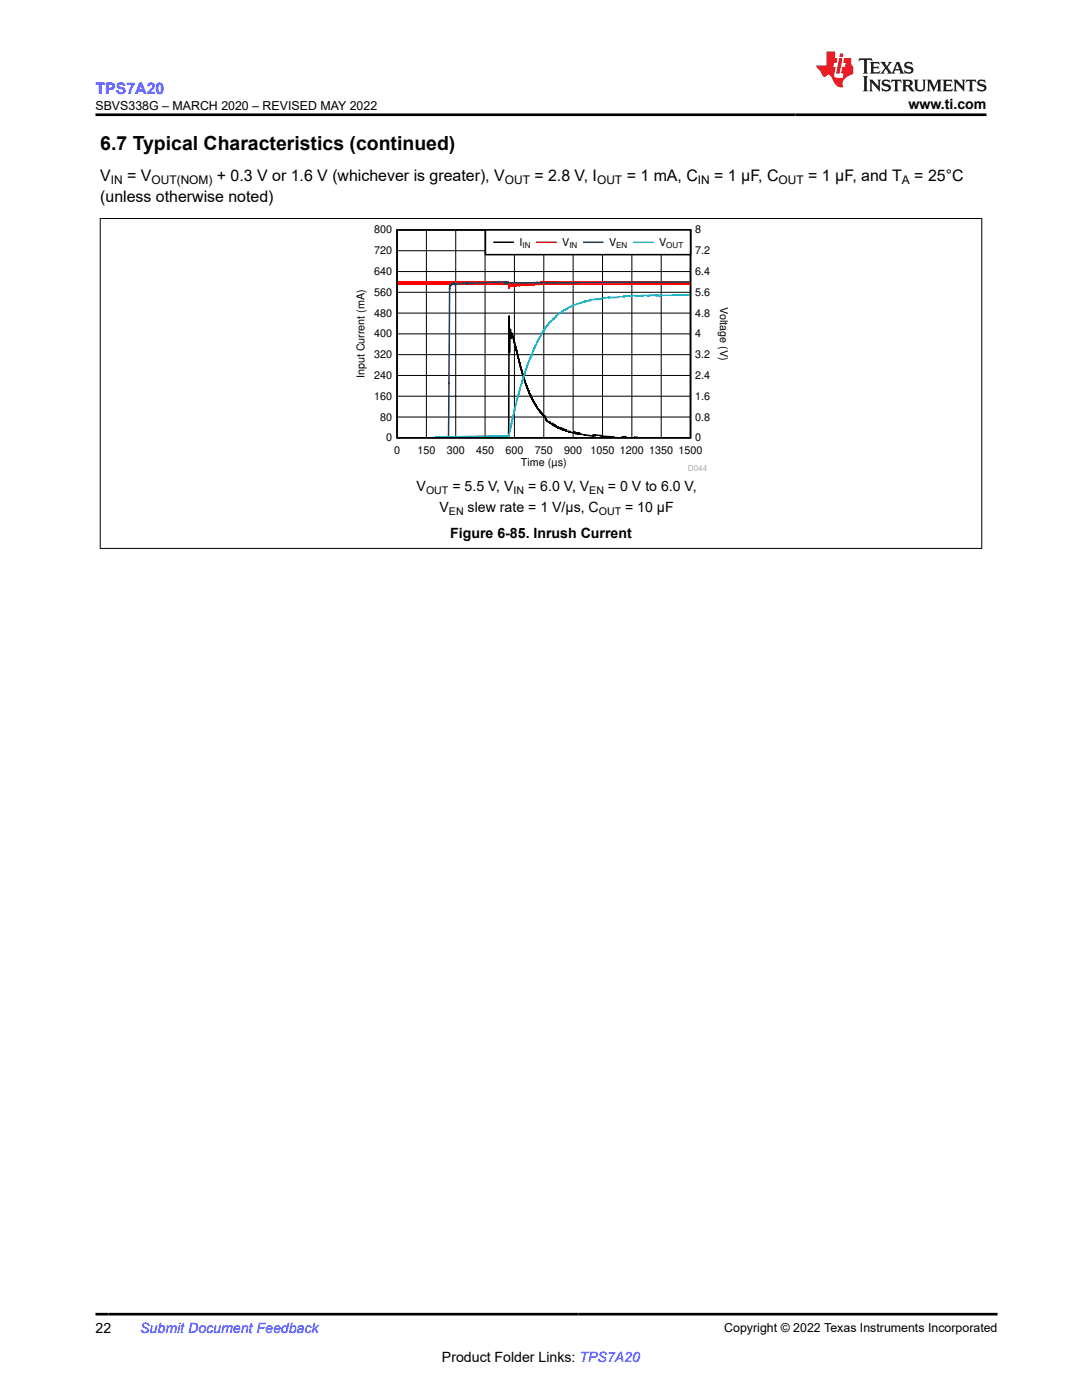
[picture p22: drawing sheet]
<svg xmlns="http://www.w3.org/2000/svg" width="216mm" height="279mm" viewBox="0 0 216 279" stroke-linecap="round" stroke-linejoin="round" font-family="sans-serif">
<defs><g id="words">
<text font-size="3.9" x="20" y="29.9">6.7 Typical Characteristics (continued)</text>
<text font-size="3.2" fill="#00f" x="19" y="18.7">TPS7A20</text>
<g font-size="3.2">
<text x="20" y="40.3">(unless otherwise noted)</text>
<text x="20" y="36.1">V</text>
<text x="25.4" y="36.1">= V</text>
<text x="43.3" y="36.1">+ 0.3 V or 1.6 V (whichever is greater), V</text>
<text x="106.6" y="36.1">= 2.8 V, I</text>
<text x="125" y="36.1">= 1 mA, C</text>
<text x="142.5" y="36.1">= 1 µF, C</text>
<text x="161.3" y="36.1">= 1 µF, and T</text>
<text x="182.4" y="36.1">= 25°C</text>
</g>
<g font-size="2.8">
<text x="181.3" y="21.8">www.ti.com</text>
<text x="83.1" y="98">V</text>
<text x="90.3" y="98">= 5.5 V, V</text>
<text x="105.4" y="98">= 6.0 V, V</text>
<text x="121.3" y="98">= 0 V to 6.0 V,</text>
<text x="87.7" y="102.2">V</text>
<text x="89.8" y="107.4">Figure 6-85. Inrush Current</text>
<text x="93.3" y="102.2">slew rate = 1 V/µs, C</text>
<text x="124.7" y="102.2">= 10 µF</text>
<text x="19" y="266.1">22</text>
<text x="88.2" y="271.7">Product Folder Links: TPS7A20</text>
</g>
<text font-size="2.8" fill="#00f" x="28" y="266.1">Submit Document Feedback</text>
<g font-size="2.5">
<text x="19" y="21.9">SBVS338G – MARCH 2020 – REVISED MAY 2022</text>
<text x="144.5" y="265.8">Copyright © 2022 Texas Instruments Incorporated</text>
</g>
<g font-size="2.4">
<text x="22.1" y="36.7">IN</text>
<text x="30.2" y="36.7">OUT(NOM)</text>
<text x="100.7" y="36.7">OUT</text>
<text x="119.1" y="36.7">OUT</text>
<text x="139.3" y="36.7">IN</text>
<text x="155.4" y="36.7">OUT</text>
<text x="180" y="36.7">A</text>
</g>
<g font-size="2.1">
<text x="74.7" y="46.6">800</text>
<text x="138.7" y="46.6">8</text>
<text x="74.7" y="50.7">720</text>
<text x="103.6" y="49.1">I</text>
<text x="112.2" y="49.1">V</text>
<text x="121.5" y="49.1">V</text>
<text x="131.5" y="49.1">V</text>
<text x="138.7" y="50.7">7.2</text>
<text x="74.7" y="59">560</text>
<text x="74.7" y="54.9">640</text>
<text x="138.7" y="59">5.6</text>
<text x="138.7" y="54.9">6.4</text>
<text x="74.7" y="63.2">480</text>
<text x="138.7" y="63.2">4.8</text>
<text x="143.7" y="61.2" transform="rotate(90 143.7 61.2)">Voltage (V)</text>
<text x="74.7" y="71.5">320</text>
<text x="74.7" y="67.3">400</text>
<text x="138.7" y="71.5">3.2</text>
<text x="138.7" y="67.3">4</text>
<text x="72.7" y="75.5" transform="rotate(-90 72.7 75.5)">Input Current (mA)</text>
<text x="74.7" y="75.6">240</text>
<text x="138.7" y="75.6">2.4</text>
<text x="74.7" y="79.8">160</text>
<text x="75.9" y="83.9">80</text>
<text x="138.7" y="83.9">0.8</text>
<text x="138.7" y="79.8">1.6</text>
<text x="77.1" y="88.1">0</text>
<text x="138.7" y="88.1">0</text>
<text x="78.6" y="90.5">0</text>
<text x="83.3" y="90.5">150</text>
<text x="89.1" y="90.5">300</text>
<text x="95" y="90.5">450</text>
<text x="100.9" y="90.5">600</text>
<text x="103.9" y="93">Time (µs)</text>
<text x="106.7" y="90.5">750</text>
<text x="112.6" y="90.5">900</text>
<text x="117.8" y="90.5">1050</text>
<text x="123.7" y="90.5">1200</text>
<text x="129.5" y="90.5">1350 1500</text>
<text x="85" y="98.6">OUT</text>
<text x="102.5" y="98.6">IN</text>
<text x="117.6" y="98.6">EN</text>
<text x="89.6" y="102.8">EN</text>
<text x="119.5" y="102.8">OUT</text>
</g>
<g font-size="1.6">
<text x="104.2" y="49.5">IN</text>
<text x="113.6" y="49.5">IN</text>
<text x="123" y="49.5">EN</text>
<text x="133" y="49.5">OUT</text>
</g>
<text font-size="1.6" fill="#a8a8a8" x="137.3" y="93.9">D044</text>
</g></defs>
<path d="M79.2 45.9h58.6v41.5h-58.6zM87.3 87.2l14.2-.1 .1-24.1 .1 7.4 .2-4.7v1.8l.1-.3v.3l.1-1.1 .1 .7v-.3l1.8 7 1.1 3.5 1.6 3.3 .1-.1 .1 .5 .1-.1 .1 .3v-.1l.6 1.1 .1-.1 .6 .8 .3 .2 .4 1v-.2l.5 .4v-.1l.1 .2v-.2l.4 .5 .1-.2 .1 .3v-.3l.1 .3v-.1l.1 .2v-.2l.1 .3v-.2l.1 .3v-.2l.2 .2 .1-.1 .4 .4v-.2l.3 .4 .2-.2 .1 .3 .1-.2 .1 .2v-.1l.1 .2v-.2l.1 .2 .1-.1v.2l.1-.2 .1 .2 .1-.2 .2 .3 .5 .2 .1-.1v.1l.8 .2 .2-.1 .1 .1v-.1l.1 .1 .1-.1v.2l.2-.1 .1 .2 .2-.2 .1 .2v-.2l.1 .3v-.3l.1 .2 2.6 .4 .1-.2 .3 .2 .1-.2v.2l.1-.2 1.1 .1v.2l2.7 .1M124.1 87.2h.1M124.2 87.2h.8M126.5 87.2h.2M126.9 87.2h.1M127 87.2h.1" fill="none" stroke="#000" stroke-width=".31"/>
<g fill="none" stroke="#000" stroke-width=".2">
<path d="M79.2 58.3h58.6M79.2 54.2h58.6M79.2 50h58.6M85.1 45.9v41.5M90.9 45.9v41.5M96.8 45.9v41.5M102.6 45.9v41.5M108.5 45.9v41.5M114.4 45.9v41.5M120.2 45.9v41.5M126.1 45.9v41.5M131.9 45.9v41.5"/>
<path d="M79.2 79.1h58.6M79.2 74.9h58.6M79.2 70.8h58.6M79.2 66.6h58.6M79.2 62.5h58.6M79.2 83.2h58.6"/>
</g>
<path d="M137.6 56.5v-.1v.2v-.2v.3v-.4l-.1 .4-.1-.4v.3v-.3l-.1 .4v-.4v.3l-.1-.3v.3l-.1-.2v.2v-.3l-.1 .3v-.2l-.1 .2v-.3v.3l-.1-.3v.3v-.3l-.1 .4v-.4v.3l-.1-.3-.1 .4v-.4v.3l-.1-.2v.2l-.1-.2v.2v-.2v.2l-.1-.2v.2l-.1-.3v.4l-.1-.3v.2v-.3l-.1 .3-.1-.3v.4v-.4l-.1 .3-.1-.2v.2l-.1-.3-.1 .4v-.3l-.1 .2-.1-.2v.3v-.4l-.1 .3v-.3v.3v-.2l-.1 .2v-.2l-.1 .3v-.4v.3l-.1-.3v.3l-.1-.3v.4v-.3v.3v-.3v.2l-.2-.3v.3v-.2l-.1 .2-.1-.3-.1 .3v-.3v.3l-.1-.2v.3l-.1-.4v.3v-.3l-.1 .4v-.4l-.1 .3v-.3v.4v-.4l-.1 .4v-.4l-.1 .3v-.2v.3v-.3l-.1 .2-.1-.2v.3l-.1-.4v.4v-.4l-.1 .3-.1-.3v.4v-.4v.3l-.1-.3v.3v-.3v.4v-.3l-.1 .2-.1-.3v.3v-.2l-.1 .2v-.3v.3l-.1-.2v.3v-.3l-.1 .2v-.3v.4l-.1-.3v.3v-.4v.3l-.1-.3v.3l-.1-.2v.3l-.1-.4v.3l-.1-.3v.3l-.1-.3v.3v-.3v.3v-.2l-.1 .2-.1-.2v.3l-.1-.4-.1 .4v-.4l-.1 .4v-.3l-.1 .2-.1-.3v.3l-.1-.3v.3l-.1-.3v.3v-.3l-.1 .3v-.3v.3l-.1-.3v.2v-.2l-.1 .3v-.3l-.1 .3v-.3v.3l-.1-.3-.2 .4v-.4l-.1 .4v-.4l-.1 .3v-.2v.2l-.1-.3v.3v-.3v.3l-.1-.3v.3l-.1-.3v.2v-.2v.4v-.4v.3l-.1-.3-.2 .3v-.3v.3v-.3l-.1 .3-.1-.3v.3l-.1-.3-.1 .3v-.3v.3v-.3v.3l-.2-.3v.2v-.2l-.1 .3v-.3v.3v-.2l-.1 .3v-.4v.4l-.1-.4v.4v-.3v.2l-.1-.3v.3l-.1-.3v.3l-.1-.3-.2 .3v-.3v.3l-.1-.3-.1 .3v-.3l-.1 .3v-.3l-.1 .3v-.2l-.1 .2-.1-.3v.3v-.3v.4l-.1-.4-.1 .3-.1-.2v.3v-.3v.2v-.3v.2l-.1-.2-.1 .3v-.3v.3l-.1-.3-.1 .3v-.3v.3l-.1-.3v.3l-.1-.3v.3v-.2v.3l-.1-.4v.3v-.2l-.1 .2v-.4v.3l-.1-.2v.3l-.1-.3v.3v-.4l-.1 .4v-.3v.3l-.1-.3v.3l-.1-.3-.1 .3v-.3l-.1 .3v-.3l-.1 .3v-.3v.3l-.2-.3v.3l-.1-.3-.1 .3v-.3v.3l-.1-.3v.4v-.4l-.1 .3v-.3l-.1 .3v-.2l-.1 .2v-.3v.3v-.3v.3v-.2l-.1 .2-.1-.2v.2l-.1-.2v.3v-.4l-.1 .3-.1-.3v.3v-.3l-.1 .3-.1-.2-.1 .2v-.3v.3l-.2-.3v.4v-.4l-.1 .3v-.3v.3l-.1-.2v.2v-.3l-.1 .3v-.3v.3v-.3l-.1 .3v-.3v.3l-.1-.3-.1 .3-.1-.3-.1 .3v-.3v.2l-.1-.2v.3v-.3v.3l-.1-.3v.3v-.3l-.1 .4v-.4v.4v-.4l-.1 .3-.1-.3v.3v-.3v.3l-.1-.3v.3v-.3l-.1 .3v-.3l-.1 .3v-.3l-.1 .3v-.3l-.1 .4v-.4l-.1 .3v-.3l-.1 .3-.1-.3v.3l-.1-.3v.3l-.1-.3v.3l-.1-.3-.1 .3v-.3v.3v-.3v.3v-.3l-.1 .3v-.3v.3l-.1-.3v.3l-.1-.3v.3v-.3v.3v-.3v.3l-.1-.3-.1 .3-.1-.3-.1 .3-.1-.3v.3v-.3l-.1 .3v-.3l-.1 .3v-.3v.3v-.3l-.1 .3-.1-.3-.1 .3v-.3l-.1 .3v-.3v.3l-.1-.3-.1 .3v-.3v.3l-.1-.3v.3v-.3v.3v-.3l-.1 .3-.1-.2v.2l-.1-.3v.3v-.3l-.1 .3v-.4v.4v-.3l-.1 .3v-.3v.3l-.1-.3-.1 .3v-.3l-.1 .3v-.4v.4l-.1-.3-.1 .3v-.3v.4l-.1-.4-.1 .3-.1-.3v.3v-.3v.3l-.1-.3-.1 .3v-.3l-.1 .3v-.2v.2l-.1-.3v.4v-.4v.4v-.4v.3l-.1-.3v.3v-.2l-.1 .2v-.3l-.1 .3v-.3v.3v-.3l-.1 .3v-.3v.4l-.1-.4v.3v-.2l-.1 .2-.1-.3v.4v-.4v.3l-.1-.3-.1 .4v-.4l-.1 .3-.1-.3v.3l-.1-.3v.3l-.1-.3v.3v-.3v.4l-.1-.4-.1 .3v-.4v.5v-.4l-.1 .3-.1-.3v.3v-.3l-.1 .4v-.3v.2l-.1-.3-.1 .3v-.3v.3v-.3l-.1 .3v-.3v.3l-.1-.3-.1 .3v-.3l-.1 .3v-.3v.3l-.1-.3-.1 .3v-.3v.3l-.2-.3v.3l-.1-.3v.4l-.1-.4v.3v-.3v.3l-.1-.3v.3v-.2v.2l-.2-.2v.3v-.3l-.1 .3v-.4v.3v-.3l-.1 .3-.1-.2v.2l-.1-.3v.3l-.1-.3v.3l-.1-.3-.1 .3-.1-.3v.3v-.2l-.1 .2v-.3l-.1 .4v-.3v.2l-.2-.3v.4l-.1-.4v.3v-.3l-.2 .3v-.3v.3v-.2l-.1 .2v-.3l-.1 .3v-.3v.3l-.1-.3v.3v-.3v.3v-.3l-.2 .3v-.3l-.1 .3-.1-.3v.4v-.4v.3l-.1-.3-.1 .4v-.3v.3v-.3l-.1 .3v-.3v.3l-.1-.3-.1 .2v-.3v.4l-.1-.4v.4v-.4l-.1 .4-.1-.4v.3v-.3l-.1 .3v-.3l-.1 .3v-.3l-.1 .3-.1-.2v.3v-.4l-.1 .3v-.2v.2v-.2v.3l-.1-.4-.1 .3-.1-.3v.3v-.3l-.1 .3v-.3v.3l-.1-.3v.3v-.3v.3l-.1-.3v.4v-.4v.3l-.1-.3v.3v-.3l-.1 .2v-.2l-.1 .3v-.3v.3v-.3v.3v-.3v.3l-.2-.3v.3l-.1-.2v.2v-.2l-.1 .3-.1-.4v.4l-.1-.3v.3l-.1-.3v.2l-.1-.2v.3v-.3v.3v-.3l-.1 .3v-.3l-.1 .2v-.3v.3l-.1-.2v.2v-.3l-.1 .3v-.3l-.1 .4-.1-.3v.3l-.1-.3-.1 .3v-.4l-.1 .3v-.2v.3l-.1-.3v.3l-.1-.3v.3v-.3l-.1 .3v-.3v.3v-.3l-.1 .3v-.3v.3l-.1-.3v.3v-.3l-.1 .3-.1-.3v.3l-.1-.3-.1 .3v-.3l-.1 .4v-.3v.2l-.1-.3-.1 .3v-.3v.3v-.3l-.1 .3-.1-.3-.1 .3v-.2l-.1 .2-.1-.3v.3l-.1-.2v.3v-.4l-.1 .4-.1-.4v.4l-.1-.4v.4v-.4v.3l-.1-.3v.4v-.3v.3l-.1-.3-.1 .3v-.3v.3v-.4l-.1 .4v-.4l-.1 .4v-.3l-.1 .3v-.3v.3l-.1-.2v.2v-.3l-.1 .3v-.3l-.1 .3v-.3l-.1 .3-.1-.3v.3l-.1-.3v.3v-.3l-.2 .3v-.2l-.1 .2v-.3v.4l-.1-.4v.3l-.1-.2v.3v-.3l-.1 .3v-.3v.3v-.4v.4v-.3l-.1 .3v-.3l-.1 .3v-.3l-.1 .3v-.4l-.1 .4v-.3l-.1 .3-.1-.3-.1 .3v-.3v.3l-.1-.3v.4l-.1-.4v.3v-.3v.3l-.1-.2v.3v-.3v.3l-.1-.4-.1 .3v-.2v.2l-.1-.3-.1 .3v-.3v.3v-.3l-.1 .3v-.3v.4l-.1-.4v.4l-.1-.4v.3l-.1-.3v.4v-.3l-.1 .3v-.4v.4l-.1-.3-.1 .3v-.3l-.1 .4v-.4l-.1 .3v-.3v.3l-.1-.3v.3l-.1-.3v.4l-.1-.4v.3v-.3v.3l-.1-.3-.1 .4v-.4l-.1 .4-.1-.6v.9l-.1-1.1-.1 .3-.1-.3v.4v-.4v.3l-.1-.3v.3v-.3v.3l-.2-.2v.2v-.2v.2l-.1-.3v.4l-.1-.4v.4l-.1-.3v.2l-.1-.2v.2l-.1-.3v.3v-.3v.3v-.2l-.1 .2-.1-.3v.4l-.1-.4-.1 .4v-.3l-.1 .2-.1-.3v.4l-.1-.4-.1 .3v-.3l-.1 .3v-.3l-.1 .3v-.2v.3l-.1-.4-.1 .3-.1-.3v.3l-.1-.3v.3l-.1-.3-.1 .3v-.3v.3v-.2l-.1 .3-.1-.4-.1 .4v-.3l-.1 .3v-.4v.4l-.1-.3-.1 .2v-.3l-.1 .3v-.3v.3l-.1-.3v.3v-.3l-.1 .4-.1-.4v.3l-.1-.3v.3l-.1-.3-.1 .3v-.3v.3l-.1-.3v.3l-.1-.3-.1 .4v-.3v.2l-.1-.3v.3v-.3v.3l-.1-.3v.4l-.1-.4v.3v-.3l-.1 .3v-.3l-.1 .3v-.3l-.1 .4v-.4l-.1 .3v-.4l-.1 .5-.1-.4v.4v-.4l-.1 .3v-.2l-.1 .2v-.2v.2l-.1-.3v.4v-.4l-.1 .3v-.3v.3v-.3l-.2 .3v-.3v.3v-.3l-.1 .3v-.3l-.2 .3-.1-.2v.3v-.4l-.2 .3v-.3v.3l-.1-.3v.3l-.1-.3v.3v-.3l-.1 .3v-.2v.2v-.3l-.1 .3v-.3v.3l-.1-.3v.3v-.3l-.2 .3v-.4v.4l-.1-.3-.1 .4v-.4v.3l-.1-.3-.1 .3v-.3l-.1 .4v-.4v.3v-.3l-.1 .3v-.2v.3v-.4l-.1 .4v-.3v.3l-.1-.3v.3v-.4l-.1 .4v-.3v.2l-.1-.3-.1 .4-.1-.4-.1 .3-.1-.3v.3v-.3l-.1 .3-.1-.3-.1 .3v-.2l-.1 .2v-.3v.3v-.3v.3l-.1-.3v.3l-.1-.3v.3l-.1-.3-.1 .3v-.3v.3v-.3l-.1 .3v-.3l-.1 .4v-.4l-.1 .4v-.4l-.1 .4v-.3l-.1 .3v-.4l-.1 .3v-.2l-.1 .2v-.3v.3v-.3l-.1 .3v-.3v.3l-.1-.2v.2l-.1-.3v.3v-.3l-.1 .3v-.3v.4l-.1-.3-.1 .2v-.3v.3v-.3l-.1 .3-.1-.3v.3v-.3v.3l-.1-.3v.3v-.2l-.1 .2v-.3v.3v-.3l-.1 .4v-.3l-.1 .2-.1-.2-.1 .3v-.3l-.1 .3-.1-.3v.3v-.4v.3l-.2-.3v.4l-.1-.4v.3l-.1-.3v.3l-.1-.3v.4v-.3v.3l-.1-.4v.3v-.2l-.1 .3v-.3v.3l-.1-.3v.3l-.1-.4v.3v-.2l-.1 .2-.1-.3v.3v-.2v.3l-.1-.4v.4v-.4l-.1 .3-.1-.2-.1 .2v-.3l-.1 .3v-.2v.3l-.1-.4v.3v-.3l-.1 .4v-.3v.2l-.1-.2v.2v-.2l-.1 .2v-.3v.4v-.3l-.1 .3v-.3l-.1 .2v-.2l-.1 .3v-.4v.4l-.1-.3v.2v-.2v.2l-.1-.2-.1 .2v-.3v.3l-.1-.2v.2v-.2v.3l-.1-.3v.3v-.4v.3v-.3l-.1 .4v-.4l-.1 .3v-.3v.3l-.1-.3-.1 .4v-.4l-.1 .3-.1-.2v.3v-.4l-.1 .3v-.2l-.1 .3v-.3v.3v-.3v.3l-.2-.4v.3v-.3v.3l-.1-.2v.3l-.1-.3v.2v-.2v.3l-.1-.3-.1 .2v-.2v.3v-.3v.3l-.1-.3-.1 .2v-.3v.3l-.1-.3-.1 .3v-.2v.3l-.1-.4v.3l-.1-.2v.2v-.3l-.1 .3-.1-.2v.3v-.3l-.1 .3v-.3l-.1 .3v-.3v.3v-.3l-.1 .2v-.2v.3l-.1-.4v.4l-.2-.4v.3l-.1-.2v.3v-.3l-.1 .2v-.2v.2v-.3l-.1 .3v-.2l-.1 .2-.1-.3v.4v-.3l-.1 .2-.1-.2v.2v-.3v.4l-.1-.4v.3v-.2l-.1 .2-.1-.2v.3v-.3v.3l-.1-.3-.1 .3v-.4v.4l-.1-.4-.2 .4v-.4v.3l-.1-.3-.1 .3v-.3l-.1 .3v-.3v.3l-.1-.3v.3l-.1-.3v.3l-.1-.2v.2v-.3v.4v-.3l-.1 .2v-.2l-.1 .2v-.2v.2v-.2l-.1 .3v-.4v.4v-.4l-.1 .4v-.4l-.1 .3-.1-.3v.3v-.2l-.1 .2v-.3l-.1 .3v-.3l-.1 .4v-.4v.4v-.4l-.1 .4-.1-.3v.3v-.3l-.1 .3v-.4l-.1 .4-.1-.3v.3v-.3v.3l-.1-.4-.1 .4v-.3l-.1 .3-.1-.4v.3l-.1-.3v.3v-.3l-.1 .3-.1-.3v.3v-.3l-.1 .4v-.4v.3l-.2-.2v.2v-.3l-.1 .4-.2-.4v.4l-.1-.3-.1 .3v-.4v.4v-.2" fill="none" stroke="#f00" stroke-width=".31"/>
<path d="M137.6 56.3l-36.4 .1v.2v-.2v.2l-.2-.2v.2v-.3v.3l-.1-.3-.2 .3v-.4l-7.4 .4v.1v-.2v.2l-.2-.2v.3v-.4l-2.3 .3-.1-.1v.2l-.1-.3-.5 .3v-.2l-.4 .5v.9l-.2 29.1-2.6 .1" fill="none" stroke="#105465" stroke-width=".31"/>
<path d="M137.6 58.9l-6.3 .1v-.1l-.5 .1v-.1l-.3 .1v-.1l-.5 .1v-.1h-.4v.2l-.8-.2-.5 .2-.3-.1-.1 .1h-.5l-.2-.1-.3 .1-.2-.1h-1.5l-1.8 .3h-1.8l-.2 .1v-.1l-2.3 .5v-.2l-1.4 .4-.1-.1-1.9 .7-.1-.1-1.8 .7v.1l-.1-.1-.7 .5v-.1l-.2 .2v-.1l-1 .8-.1-.1-2.2 2.1-.8 1-1.9 3.6-1.6 3.9-1.2 3.8-1.1 3.9-1.3 6.3-14.8 .2" fill="none" stroke="#00bacc" stroke-width=".31"/>
<path d="M96.9 45.9h40.9v4.9h-40.9z" fill-rule="evenodd" fill="#fff"/>
<path d="M96.9 45.9h40.9v4.9h-40.9zM98.6 48.3h3.8" fill="none" stroke="#000" stroke-width=".31"/>
<path d="M107.1 48.3h3.8" fill="none" stroke="#f00" stroke-width=".31"/>
<path d="M116.5 48.3h3.8" fill="none" stroke="#105465" stroke-width=".31"/>
<path d="M126.5 48.3h3.8" fill="none" stroke="#00bacc" stroke-width=".31"/>
<path d="M19.9 43.6h176.1M20 43.5v66M195.9 43.5v66M19.9 109.4h176.1" fill="none" stroke="#000" stroke-width=".2"/>
<path d="M171.5 11.6l-.2 .6 .5-.2h.6v.1v2.2l-.2 .4h1l-.2-.4v-2.2v-.1h.5l.5 .2-.1-.6zM173.6 12.4l.2 .3v1.6l-.2 .4h1.9l.1-.6a1.08 1.08 0 0 1-1.3 .2v-.7h.6l.4 .2v-.7l-.4 .2h-.6v-.5l.2-.2a1 1 0 0 1 1 .3l-.1-.5zM175.7 12.4l.9 1.1-1 1.2h.9l-.2-.2 .5-.8 .4 .8-.2 .2h1.6l-.2-.2 .2-.5h.9l.1 .5-.1 .2h.9l-.2-.4-.8-1.9h-.5l-.9 2.1-.9-1.1 .9-1h-.8l.2 .2-.4 .6-.4-.6 .2-.2zM179 12.8l.4 1h-.7zM180.7 12.5a.65 .65 0 0 0-.2 .7 .65 .65 0 0 0 .6 .5l.6 .1 .1 .3a.79 .79 0 0 1-.7 .4 .79 .79 0 0 1-.7-.5l.1 .7 .2-.1a.93 .93 0 0 0 1.1 0 .93 .93 0 0 0 .4-.9 1.46 1.46 0 0 0-1.2-.6l-.1-.3a1.09 1.09 0 0 1 1.2 .2l-.2-.6-.1 .1-.5-.2zM172.2 15.2l.2 .4v2.2l-.2 .4h1l-.2-.4v-2.2l.2-.4zM173.4 15.9l.2 .4v1.5l-.2 .4h.8l-.3-.4 .1-1.3 1.6 1.8v-2l.2-.4h-.7l.1 .2 .1 1.1-1.2-1.3zM176.2 16a.65 .65 0 0 0-.2 .8 .65 .65 0 0 0 .6 .4l.6 .2 .1 .2a.79 .79 0 0 1-.7 .4 .79 .79 0 0 1-.7-.5l.1 .7 .2-.1a.93 .93 0 0 0 1.1 .1 .93 .93 0 0 0 .4-1 1.46 1.46 0 0 0-1.2-.5l-.1-.4a1.09 1.09 0 0 1 1.2 .2l-.1-.6-.2 .1-.5-.1zM177.9 15.9l-.1 .6a.63 .63 0 0 1 .8-.3v1.6l-.3 .4h1l-.2-.4v-1.6a.66 .66 0 0 1 .8 .3l-.1-.6zM180 15.9l.2 .4v1.5l-.2 .4h1l-.2-.2-.1-.7h.5l.1 .2a.79 .79 0 0 0 1.2 .6l-1-.9a.61 .61 0 0 0 .6-.6 .61 .61 0 0 0-.5-.7zM180.8 16.2h.1a.47 .47 0 0 1 .5 .1 .47 .47 0 0 1 .1 .5l-.1 .1-.7 .1zM182.3 15.9l.2 .2a2.27 2.27 0 0 0 .4 2 1.04 1.04 0 0 0 1.7-.7v-1.3l.2-.2h-.8l.2 .4v1.1a.6 .6 0 0 1-.6 .6 .6 .6 0 0 1-.6-.6v-1.1l.3-.4zM184.9 15.9l.2 .4v1.5l-.2 .4h.8l-.3-.4v-1.4l.9 1.9 .9-1.9v1.4l-.3 .4h1l-.2-.4v-1.5l.2-.4h-.8l-.7 1.5-.6-1.5zM188.1 15.9l.2 .4v1.5l-.2 .4h1.9l.1-.6a1.09 1.09 0 0 1-1.3 .2v-.7h.6l.4 .2v-.6l-.4 .2h-.6v-.6l.2-.1a1.01 1.01 0 0 1 1 .3l-.1-.6zM190.2 15.9l.3 .4v1.5l-.3 .4h.8l-.2-.4v-1.3l1.6 1.8v-2l.2-.4h-.7l.2 .2v1.1l-1.2-1.3zM192.8 15.9l-.1 .6a.63 .63 0 0 1 .8-.3v1.6l-.3 .4h1l-.2-.4v-1.6a.66 .66 0 0 1 .8 .3l-.1-.6zM195.2 16a.65 .65 0 0 0-.2 .8 .65 .65 0 0 0 .6 .4l.6 .2 .2 .2a.79 .79 0 0 1-.7 .4 .79 .79 0 0 1-.7-.5l.1 .7 .2-.1a.93 .93 0 0 0 1 .1 .93 .93 0 0 0 .5-1 1.46 1.46 0 0 0-1.3-.5v-.4a1.09 1.09 0 0 1 1.2 .2l-.2-.6-.2 .1-.5-.1z" fill="#231f20"/>
<path d="M164.9 10.3v2.7h-2l.1 .4 .8 1a.95 .95 0 0 0 1 .9 .59 .59 0 0 1 .5-.4 .59 .59 0 0 1 .5 .3l.4 .8a1.59 1.59 0 0 0 2.1 1.4 1.61 1.61 0 0 1 1-2.3l1-.3-.1-1.5a1.59 1.59 0 0 1-.3-1.7h-1.5l-.2 .9h.6l-.2 .9h-.5l-.2 .9v.3l.4 .1-.1 .9h-.7a.73 .73 0 0 1-1-.7l.3-1.5h-.5l.1-.9h.5l.2-.9h-.5v-1.3zM167.4 11.6l-.6 3.1h.7l.6-3.1zM167.6 10.7l-.1 .6h.7l.1-.6z" fill="#ed1c24"/>
<path d="M19 22.9h177.8M19 262.3h180" fill="none" stroke="#000" stroke-width=".53"/>
<use href="#words"/>
</svg>
